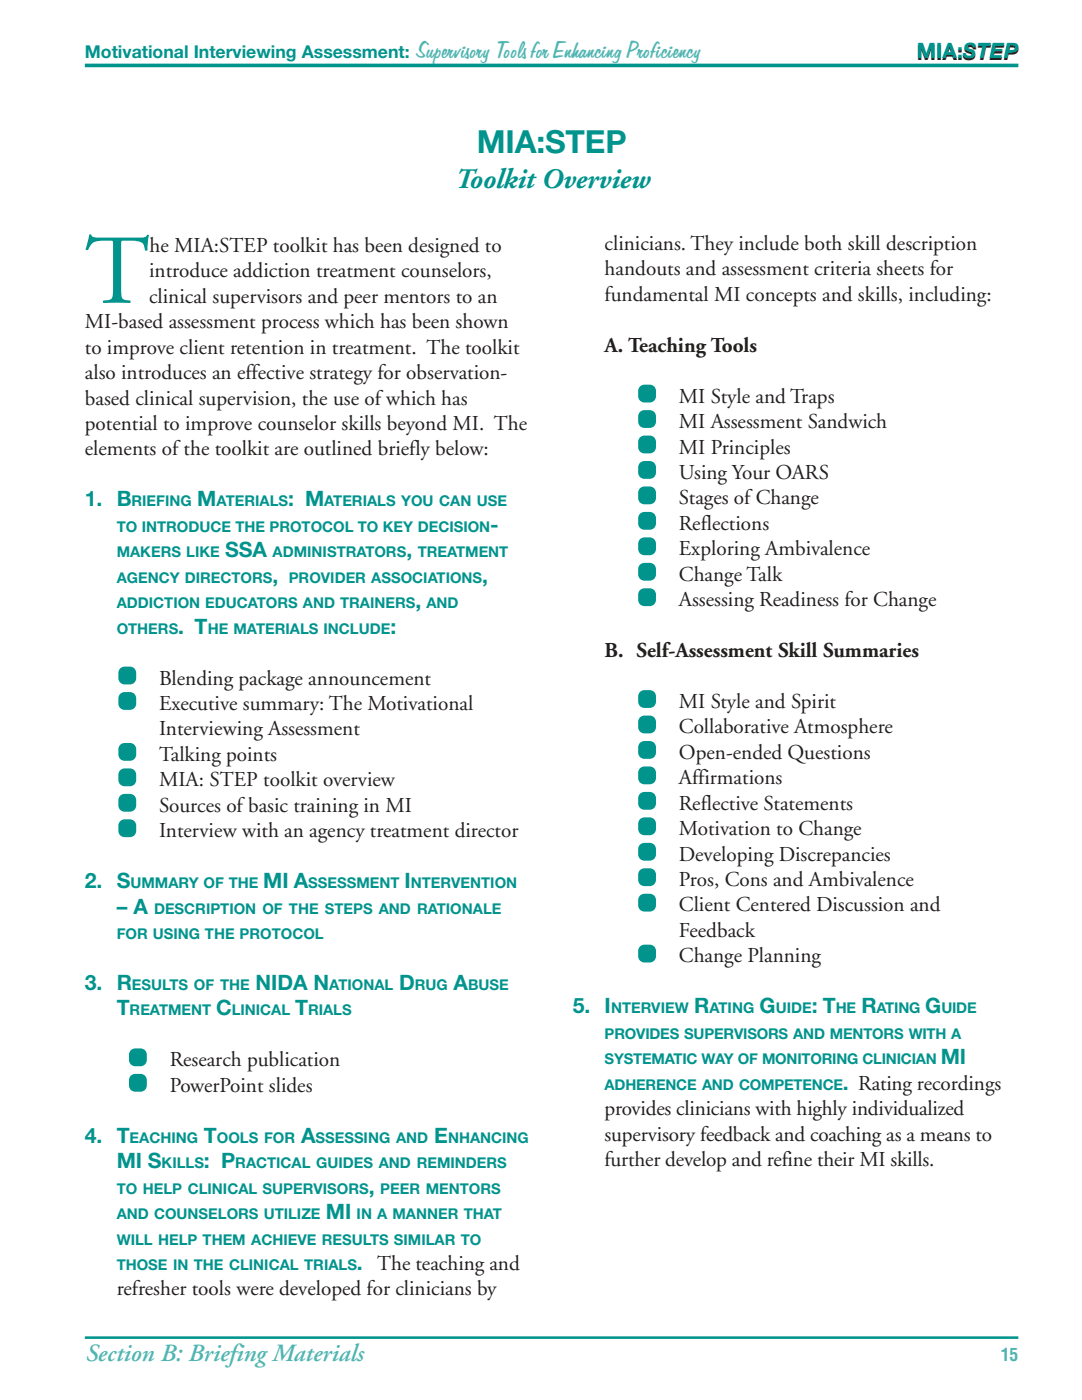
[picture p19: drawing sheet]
<svg xmlns="http://www.w3.org/2000/svg" width="216mm" height="279mm" viewBox="0 0 216 279" stroke-linecap="round" stroke-linejoin="round" font-family="sans-serif">
<defs><g id="words">
<text font-size="19.7" fill="#00948d" x="16.9" y="60.4">T</text>
<text font-size="6.3" fill="#00948d" x="95.1" y="30.5">MIA:STEP</text>
<text font-size="5.6" fill="#00948d" x="90.6" y="37.6">Toolkit Overview</text>
<text font-size="5.3" fill="#51b4b3" x="83.2" y="11.6">Supervisory Tools for Enhancing Proficiency</text>
<text font-size="4.9" fill="#51b4b3" x="16.9" y="271.7">Section B: Briefing Materials</text>
<g font-size="4.2" fill="#231f1f">
<text x="183" y="12">MIA:STEP</text>
<text x="29.8" y="50.2">he MIA:STEP toolkit has been designed to</text>
<text x="120.6" y="49.9">clinicians. They include both skill description</text>
<text x="29.8" y="55.3">introduce addiction treatment counselors,</text>
<text x="120.6" y="54.9">handouts and assessment criteria sheets for</text>
<text x="16.9" y="65.5">MI-based assessment process which has been shown</text>
<text x="29.8" y="60.4">clinical supervisors and peer mentors to an</text>
<text x="120.6" y="60">fundamental MI concepts and skills, including:</text>
<text x="16.9" y="70.6">to improve client retention in treatment. The toolkit</text>
<text x="120.6" y="70.2">A. Teaching Tools</text>
<text x="16.9" y="75.6">also introduces an effective strategy for observation-</text>
<text x="16.9" y="80.7">based clinical supervision, the use of which has</text>
<text x="135.5" y="80.3">MI Style and Traps</text>
<text x="16.9" y="85.8">potential to improve counselor skills beyond MI. The</text>
<text x="135.5" y="85.4">MI Assessment Sandwich</text>
<text x="16.9" y="90.9">elements of the toolkit are outlined briefly below:</text>
<text x="135.5" y="90.5">MI Principles</text>
<text x="135.5" y="95.6">Using Your OARS</text>
<text x="135.5" y="100.7">Stages of Change</text>
<text x="135.5" y="105.7">Reflections</text>
<text x="135.5" y="110.8">Exploring Ambivalence</text>
<text x="135.5" y="115.9">Change Talk</text>
<text x="135.5" y="121">Assessing Readiness for Change</text>
<text x="120.6" y="131.1">B. Self-Assessment Skill Summaries</text>
<text x="31.7" y="136.6">Blending package announcement</text>
<text x="31.7" y="141.7">Executive summary: The Motivational</text>
<text x="135.5" y="141.3">MI Style and Spirit</text>
<text x="31.7" y="146.8">Interviewing Assessment</text>
<text x="135.5" y="146.3">Collaborative Atmosphere</text>
<text x="31.7" y="151.8">Talking points</text>
<text x="135.5" y="151.4">Open-ended Questions</text>
<text x="31.7" y="156.9">MIA: STEP toolkit overview</text>
<text x="135.5" y="156.5">Affirmations</text>
<text x="135.5" y="161.6">Reflective Statements</text>
<text x="31.7" y="162">Sources of basic training in MI</text>
<text x="31.7" y="167.1">Interview with an agency treatment director</text>
<text x="135.5" y="166.7">Motivation to Change</text>
<text x="135.5" y="171.7">Developing Discrepancies</text>
<text x="135.5" y="176.8">Pros, Cons and Ambivalence</text>
<text x="135.5" y="181.9">Client Centered Discussion and</text>
<text x="135.5" y="187">Feedback</text>
<text x="135.5" y="192.1">Change Planning</text>
<text x="33.9" y="212.8">Research publication</text>
<text x="33.9" y="217.9">PowerPoint slides</text>
<text x="120.7" y="222.5">provides clinicians with highly individualized</text>
<text x="120.7" y="227.6">supervisory feedback and coaching as a means to</text>
<text x="120.7" y="232.7">further develop and refine their MI skills.</text>
<text x="23.3" y="258.5">refresher tools were developed for clinicians by</text>
</g>
<g font-size="4.2" fill="#00948d">
<text x="16.9" y="101">1. B</text>
<text x="39.4" y="101">M</text>
<text x="57.5" y="101">: M</text>
<text x="97.8" y="106.1">-</text>
<text x="44.9" y="111.2">SSA</text>
<text x="81.1" y="111.2">,</text>
<text x="54.4" y="116.3">,</text>
<text x="96.2" y="116.3">,</text>
<text x="82.9" y="121.4">,</text>
<text x="35.6" y="126.4">. T</text>
<text x="77.9" y="126.4">:</text>
<text x="16.9" y="177.2">2. S</text>
<text x="52.5" y="177.2">MI A</text>
<text x="80.7" y="177.2">I</text>
<text x="23.3" y="182.3">– A</text>
<text x="16.9" y="197.6">3. R</text>
<text x="51" y="197.6">NIDA N</text>
<text x="79.6" y="197.6">D</text>
<text x="90.5" y="197.6">A</text>
<text x="23.3" y="202.6">T</text>
<text x="43.1" y="202.6">C</text>
<text x="58.9" y="202.6">T</text>
<text x="114.3" y="202.2">5. I</text>
<text x="138.5" y="202.2">R</text>
<text x="151.6" y="202.2">G</text>
<text x="162" y="202.2">: T</text>
<text x="171.9" y="202.2">R</text>
<text x="184.6" y="202.2">G</text>
<text x="187.7" y="212.4">MI</text>
<text x="168.1" y="217.5">. Rating recordings</text>
<text x="16.9" y="228">4. T</text>
<text x="23.3" y="233.1">MI S</text>
<text x="40.7" y="233.1">: P</text>
<text x="40.7" y="228">T</text>
<text x="60.1" y="228">A</text>
<text x="86.6" y="228">E</text>
<text x="73.6" y="238.2">,</text>
<text x="65" y="243.3">MI</text>
<text x="71.2" y="253.4">. The teaching and</text>
</g>
<text font-size="3.5" fill="#00948d" x="16.9" y="11.6">Motivational Interviewing Assessment:</text>
<text font-size="3.5" fill="#51b4b3" x="199.7" y="271.7">15</text>
<g font-size="3" fill="#00948d">
<text x="26.2" y="101">RIEFING</text>
<text x="43.2" y="101">ATERIALS</text>
<text x="64.7" y="101">ATERIALS YOU CAN USE</text>
<text x="23.3" y="106.1">TO INTRODUCE THE PROTOCOL TO KEY DECISION</text>
<text x="23.3" y="111.2">MAKERS LIKE</text>
<text x="54.4" y="111.2">ADMINISTRATORS</text>
<text x="83.4" y="111.2">TREATMENT</text>
<text x="23.3" y="116.3">AGENCY DIRECTORS</text>
<text x="57.6" y="116.3">PROVIDER ASSOCIATIONS</text>
<text x="23.3" y="121.4">ADDICTION EDUCATORS AND TRAINERS</text>
<text x="85.1" y="121.4">AND</text>
<text x="23.3" y="126.4">OTHERS</text>
<text x="41.4" y="126.4">HE MATERIALS INCLUDE</text>
<text x="26" y="177.2">UMMARY OF THE</text>
<text x="61.5" y="177.2">SSESSMENT</text>
<text x="82" y="177.2">NTERVENTION</text>
<text x="30.7" y="182.3">DESCRIPTION OF THE STEPS AND RATIONALE</text>
<text x="23.3" y="187.4">FOR USING THE PROTOCOL</text>
<text x="26.3" y="197.6">ESULTS OF THE</text>
<text x="65.7" y="197.6">ATIONAL</text>
<text x="82.8" y="197.6">RUG</text>
<text x="93.4" y="197.6">BUSE</text>
<text x="25.9" y="202.6">REATMENT</text>
<text x="46.2" y="202.6">LINICAL</text>
<text x="61.5" y="202.6">RIALS</text>
<text x="121.9" y="202.2">NTERVIEW</text>
<text x="141.6" y="202.2">ATING</text>
<text x="154.8" y="202.2">UIDE</text>
<text x="166.8" y="202.2">HE</text>
<text x="174.9" y="202.2">ATING</text>
<text x="187.8" y="202.2">UIDE</text>
<text x="120.7" y="207.3">PROVIDES SUPERVISORS AND MENTORS WITH A</text>
<text x="120.6" y="212.4">SYSTEMATIC WAY OF MONITORING CLINICIAN</text>
<text x="120.6" y="217.5">ADHERENCE AND COMPETENCE</text>
<text x="25.9" y="228">EACHING</text>
<text x="32.3" y="233.1">KILLS</text>
<text x="43.3" y="228">OOLS FOR</text>
<text x="46.9" y="233.1">RACTICAL GUIDES AND REMINDERS</text>
<text x="62.9" y="228">SSESSING AND</text>
<text x="89.4" y="228">NHANCING</text>
<text x="23.3" y="238.2">TO HELP CLINICAL SUPERVISORS</text>
<text x="75.9" y="238.2">PEER MENTORS</text>
<text x="23.3" y="243.3">AND COUNSELORS UTILIZE</text>
<text x="71.2" y="243.3">IN A MANNER THAT</text>
<text x="23.3" y="248.4">WILL HELP THEM ACHIEVE RESULTS SIMILAR TO</text>
<text x="23.3" y="253.4">THOSE IN THE CLINICAL TRIALS</text>
</g>
</g></defs>
<path d="M16.9 13.1h186.3" fill="none" stroke="#00948d" stroke-width=".72" stroke-linecap="butt"/>
<path d="M16.9 267h186.3" fill="none" stroke="#00948d" stroke-width=".51"/>
<g fill="#00948d" stroke="#fff" stroke-width=".34">
<path d="M23.9 133.3l.2-.2a2.79 2.79 0 0 1 2.1-.2l.5 .2 .4 .4a2.79 2.79 0 0 1 .2 2.1l-.2 .5-.4 .4a2.79 2.79 0 0 1-2.1 .2l-.5-.2-.4-.4a2.79 2.79 0 0 1-.2-2.1z" fill-rule="evenodd"/>
<path d="M23.9 138.4l.2-.2a2.79 2.79 0 0 1 2.1-.2l.5 .2 .4 .4a2.79 2.79 0 0 1 .2 2.1l-.2 .5-.4 .4a2.79 2.79 0 0 1-2.1 .2l-.5-.2-.4-.4a2.79 2.79 0 0 1-.2-2.1z" fill-rule="evenodd"/>
<path d="M23.9 148.5l.2-.2a2.79 2.79 0 0 1 2.1-.2l.5 .2 .4 .4a2.79 2.79 0 0 1 .2 2.2l-.2 .5-.4 .4a2.79 2.79 0 0 1-2.1 .2l-.5-.2-.4-.4a2.79 2.79 0 0 1-.2-2.2z" fill-rule="evenodd"/>
<path d="M23.9 153.6l.2-.2a2.79 2.79 0 0 1 2.1-.2l.5 .2 .4 .4a2.79 2.79 0 0 1 .2 2.1l-.2 .5-.4 .4a2.79 2.79 0 0 1-2.1 .3l-.5-.3-.4-.4a2.79 2.79 0 0 1-.2-2.1z" fill-rule="evenodd"/>
<path d="M23.9 158.7l.2-.2a2.79 2.79 0 0 1 2.1-.2l.5 .2 .4 .4a2.79 2.79 0 0 1 .2 2.1l-.2 .5-.4 .4a2.79 2.79 0 0 1-2.1 .2l-.5-.2-.4-.4a2.79 2.79 0 0 1-.2-2.1z" fill-rule="evenodd"/>
<path d="M23.9 163.8l.2-.2a2.79 2.79 0 0 1 2.1-.2l.5 .2 .4 .4a2.79 2.79 0 0 1 .2 2.1l-.2 .5-.4 .4a2.79 2.79 0 0 1-2.1 .2l-.5-.2-.4-.4a2.79 2.79 0 0 1-.2-2.1z" fill-rule="evenodd"/>
<path d="M26 209.5l.2-.2a2.79 2.79 0 0 1 2.1-.2l.5 .2 .4 .4a2.79 2.79 0 0 1 .2 2.1l-.2 .5-.4 .4a2.79 2.79 0 0 1-2.1 .2l-.5-.2-.4-.4a2.79 2.79 0 0 1-.2-2.1z" fill-rule="evenodd"/>
<path d="M26 214.6l.2-.2a2.79 2.79 0 0 1 2.1-.2l.5 .2 .4 .4a2.79 2.79 0 0 1 .2 2.1l-.2 .5-.4 .4a2.79 2.79 0 0 1-2.1 .2l-.5-.2-.4-.4a2.79 2.79 0 0 1-.2-2.1z" fill-rule="evenodd"/>
<path d="M127.6 77l.2-.2a2.79 2.79 0 0 1 2.1-.2l.5 .2 .4 .4a2.79 2.79 0 0 1 .2 2.2l-.2 .5-.4 .4a2.79 2.79 0 0 1-2.1 .2l-.5-.2-.4-.4a2.79 2.79 0 0 1-.2-2.2z" fill-rule="evenodd"/>
<path d="M127.6 82.1l.2-.2a2.79 2.79 0 0 1 2.1-.2l.5 .2 .4 .4a2.79 2.79 0 0 1 .2 2.1l-.2 .5-.4 .4a2.79 2.79 0 0 1-2.1 .2l-.5-.2-.4-.4a2.79 2.79 0 0 1-.2-2.1z" fill-rule="evenodd"/>
<path d="M127.6 87.2l.2-.2a2.79 2.79 0 0 1 2.1-.2l.5 .2 .4 .4a2.79 2.79 0 0 1 .2 2.1l-.2 .5-.4 .4a2.79 2.79 0 0 1-2.1 .2l-.5-.2-.4-.4a2.79 2.79 0 0 1-.2-2.1z" fill-rule="evenodd"/>
<path d="M127.6 92.3l.2-.2a2.79 2.79 0 0 1 2.1-.2l.5 .2 .4 .4a2.79 2.79 0 0 1 .2 2.1l-.2 .5-.4 .4a2.79 2.79 0 0 1-2.1 .2l-.5-.2-.4-.4a2.79 2.79 0 0 1-.2-2.1z" fill-rule="evenodd"/>
<path d="M127.6 97.3l.2-.1a2.79 2.79 0 0 1 2.1-.3l.5 .3 .4 .4a2.79 2.79 0 0 1 .2 2.1l-.2 .5-.4 .4a2.79 2.79 0 0 1-2.1 .2l-.5-.2-.4-.4a2.79 2.79 0 0 1-.2-2.1z" fill-rule="evenodd"/>
<path d="M127.6 102.4l.2-.2a2.79 2.79 0 0 1 2.1-.2l.5 .2 .4 .4a2.79 2.79 0 0 1 .2 2.2l-.2 .5-.4 .4a2.79 2.79 0 0 1-2.1 .2l-.5-.2-.4-.4a2.79 2.79 0 0 1-.2-2.2z" fill-rule="evenodd"/>
<path d="M127.6 107.5l.2-.2a2.79 2.79 0 0 1 2.1-.2l.5 .2 .4 .4a2.79 2.79 0 0 1 .2 2.1l-.2 .5-.4 .4a2.79 2.79 0 0 1-2.1 .2l-.5-.2-.4-.4a2.79 2.79 0 0 1-.2-2.1z" fill-rule="evenodd"/>
<path d="M127.6 112.6l.2-.2a2.79 2.79 0 0 1 2.1-.2l.5 .2 .4 .4a2.79 2.79 0 0 1 .2 2.1l-.2 .5-.4 .4a2.79 2.79 0 0 1-2.1 .2l-.5-.2-.4-.4a2.79 2.79 0 0 1-.2-2.1z" fill-rule="evenodd"/>
<path d="M127.6 117.7l.2-.2a2.79 2.79 0 0 1 2.1-.2l.5 .2 .4 .4a2.79 2.79 0 0 1 .2 2.1l-.2 .5-.4 .4a2.79 2.79 0 0 1-2.1 .2l-.5-.2-.4-.4a2.79 2.79 0 0 1-.2-2.1z" fill-rule="evenodd"/>
<path d="M127.6 138l.2-.2a2.79 2.79 0 0 1 2.1-.2l.5 .2 .4 .4a2.79 2.79 0 0 1 .2 2.1l-.2 .5-.4 .4a2.79 2.79 0 0 1-2.1 .2l-.5-.2-.4-.4a2.79 2.79 0 0 1-.2-2.1z" fill-rule="evenodd"/>
<path d="M127.6 143.1l.2-.2a2.79 2.79 0 0 1 2.1-.2l.5 .2 .4 .4a2.79 2.79 0 0 1 .2 2.1l-.2 .5-.4 .4a2.79 2.79 0 0 1-2.1 .2l-.5-.2-.4-.4a2.79 2.79 0 0 1-.2-2.1z" fill-rule="evenodd"/>
<path d="M127.6 148.1l.2-.1a2.79 2.79 0 0 1 2.1-.3l.5 .3 .4 .4a2.79 2.79 0 0 1 .2 2.1l-.2 .5-.4 .4a2.79 2.79 0 0 1-2.1 .2l-.5-.2-.4-.4a2.79 2.79 0 0 1-.2-2.1z" fill-rule="evenodd"/>
<path d="M127.6 153.2l.2-.2a2.79 2.79 0 0 1 2.1-.2l.5 .2 .4 .4a2.79 2.79 0 0 1 .2 2.2l-.2 .5-.4 .4a2.79 2.79 0 0 1-2.1 .2l-.5-.2-.4-.4a2.79 2.79 0 0 1-.2-2.2z" fill-rule="evenodd"/>
<path d="M127.6 158.3l.2-.2a2.79 2.79 0 0 1 2.1-.2l.5 .2 .4 .4a2.79 2.79 0 0 1 .2 2.1l-.2 .5-.4 .4a2.79 2.79 0 0 1-2.1 .2l-.5-.2-.4-.4a2.79 2.79 0 0 1-.2-2.1z" fill-rule="evenodd"/>
<path d="M127.6 163.4l.2-.2a2.79 2.79 0 0 1 2.1-.2l.5 .2 .4 .4a2.79 2.79 0 0 1 .2 2.1l-.2 .5-.4 .4a2.79 2.79 0 0 1-2.1 .2l-.5-.2-.4-.4a2.79 2.79 0 0 1-.2-2.1z" fill-rule="evenodd"/>
<path d="M127.6 168.5l.2-.2a2.79 2.79 0 0 1 2.1-.2l.5 .2 .4 .4a2.79 2.79 0 0 1 .2 2.1l-.2 .5-.4 .4a2.79 2.79 0 0 1-2.1 .2l-.5-.2-.4-.4a2.79 2.79 0 0 1-.2-2.1z" fill-rule="evenodd"/>
<path d="M127.6 173.5l.2-.1a2.79 2.79 0 0 1 2.1-.3l.5 .3 .4 .4a2.79 2.79 0 0 1 .2 2.1l-.2 .5-.4 .4a2.79 2.79 0 0 1-2.1 .2l-.5-.2-.4-.4a2.79 2.79 0 0 1-.2-2.1z" fill-rule="evenodd"/>
<path d="M127.6 178.6l.2-.2a2.79 2.79 0 0 1 2.1-.2l.5 .2 .4 .4a2.79 2.79 0 0 1 .2 2.2l-.2 .5-.4 .4a2.79 2.79 0 0 1-2.1 .2l-.5-.2-.4-.4a2.79 2.79 0 0 1-.2-2.2z" fill-rule="evenodd"/>
<path d="M127.6 188.8l.2-.2a2.79 2.79 0 0 1 2.1-.2l.5 .2 .4 .4a2.79 2.79 0 0 1 .2 2.1l-.2 .5-.4 .4a2.79 2.79 0 0 1-2.1 .2l-.5-.2-.4-.4a2.79 2.79 0 0 1-.2-2.1z" fill-rule="evenodd"/>
</g>
<use href="#words"/>
</svg>
